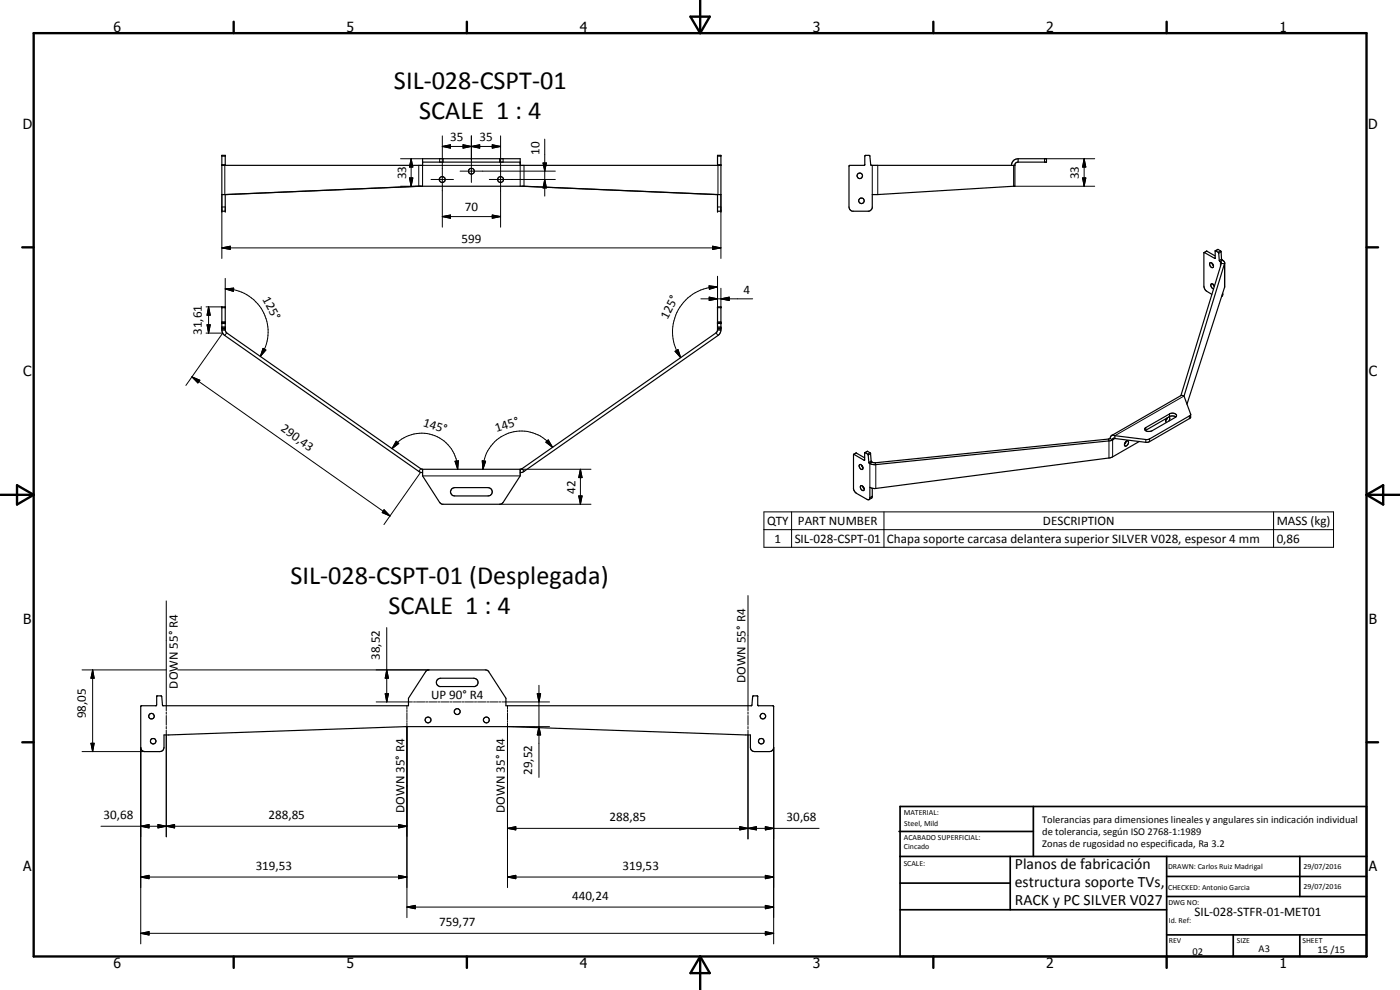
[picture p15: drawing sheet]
<svg xmlns="http://www.w3.org/2000/svg" width="420mm" height="297mm" viewBox="0 0 420 297" stroke-linecap="round" stroke-linejoin="round" font-family="sans-serif">
<defs><g id="words">
<g font-size="7.9">
<text x="118.2" y="26.7">SIL-028-CSPT-01</text>
<text x="125.8" y="35.6">SCALE 1 : 4</text>
<text x="87.2" y="175.3">SIL-028-CSPT-01 (Desplegada)</text>
<text x="116.6" y="184.3">SCALE 1 : 4</text>
</g>
<g font-size="4.7">
<text x="304.6" y="260.8">Planos de fabricación</text>
<text x="304.6" y="266.2">estructura soporte TVs,</text>
<text x="304.6" y="271.6">RACK y PC SILVER V027</text>
</g>
<g font-size="4.2">
<text x="34" y="9.6">6</text>
<text x="104" y="9.6">5</text>
<text x="174" y="9.6">4</text>
<text x="244" y="9.6">3</text>
<text x="314" y="9.6">2</text>
<text x="384" y="9.6">1</text>
<text x="6.8" y="38.7">D</text>
<text x="410.6" y="38.7">D</text>
<text x="7" y="112.9">C</text>
<text x="410.8" y="112.9">C</text>
<text x="7" y="187.1">B</text>
<text x="410.8" y="187.1">B</text>
<text x="7" y="261.4">A</text>
<text x="410.8" y="261.4">A</text>
<text x="34" y="290.4">6</text>
<text x="104" y="290.4">5</text>
<text x="174" y="290.4">4</text>
<text x="244" y="290.4">3</text>
<text x="314" y="290.4">2</text>
<text x="384" y="290.4">1</text>
</g>
<g font-size="3.9">
<text x="135.1" y="42.4">35</text>
<text x="143.9" y="42.4">35</text>
<text x="161.9" y="46.5" transform="rotate(-90 161.9 46.5)">10</text>
<text x="121.9" y="53.8" transform="rotate(-90 121.9 53.8)">33</text>
<text x="323.8" y="53.8" transform="rotate(-90 323.8 53.8)">33</text>
<text x="139.5" y="63.5">70</text>
<text x="138.5" y="72.9">599</text>
<text x="78.7" y="89.7" transform="rotate(62 78.7 89.7)">125°</text>
<text x="223.1" y="88.1">4</text>
<text x="200.3" y="95.9" transform="rotate(-62 200.3 95.9)">125°</text>
<text x="60.6" y="100.5" transform="rotate(-90 60.6 100.5)">31,61</text>
<text x="84.1" y="129.1" transform="rotate(35 84.1 129.1)">290,43</text>
<text x="126.8" y="127.9" transform="rotate(17 126.8 127.9)">145°</text>
<text x="149" y="129.5" transform="rotate(-17 149 129.5)">145°</text>
<text x="172.7" y="148.1" transform="rotate(-90 172.7 148.1)">42</text>
<text x="230.2" y="157.5">QTY</text>
<text x="239.5" y="157.5">PART NUMBER</text>
<text x="313" y="157.5">DESCRIPTION</text>
<text x="383.1" y="157.6">MASS (kg)</text>
<text x="232.4" y="162.8">1</text>
<text x="238.5" y="162.8">SIL-028-CSPT-01</text>
<text x="266.2" y="162.9">Chapa soporte carcasa delantera superior SILVER V028, espesor 4 mm</text>
<text x="383.1" y="162.8">0,86</text>
<text x="114" y="198" transform="rotate(-90 114 198)">38,52</text>
<text x="53.3" y="206.6" transform="rotate(-90 53.3 206.6)">DOWN 55° R4</text>
<text x="129.4" y="209.8">UP 90° R4</text>
<text x="223.7" y="204.9" transform="rotate(-90 223.7 204.9)">DOWN 55° R4</text>
<text x="25.7" y="215.6" transform="rotate(-90 25.7 215.6)">98,05</text>
<text x="159.7" y="232.5" transform="rotate(-90 159.7 232.5)">29,52</text>
<text x="31.1" y="245.8">30,68</text>
<text x="80.6" y="245.8">288,85</text>
<text x="121.4" y="243.8" transform="rotate(-90 121.4 243.8)">DOWN 35° R4</text>
<text x="151.5" y="243.8" transform="rotate(-90 151.5 243.8)">DOWN 35° R4</text>
<text x="183" y="246.4">288,85</text>
<text x="236.1" y="246.4">30,68</text>
<text x="76.7" y="261.1">319,53</text>
<text x="186.8" y="261.1">319,53</text>
<text x="171.7" y="270.1">440,24</text>
<text x="358.5" y="275">SIL-028-STFR-01-MET01</text>
<text x="131.8" y="278">759,77</text>
</g>
<g font-size="3.1">
<text x="312.7" y="246.8">Tolerancias para dimensiones lineales y angulares sin indicación individual</text>
<text x="312.7" y="250.4">de tolerancia, según ISO 2768-1:1989</text>
<text x="312.7" y="254">Zonas de rugosidad no especificada, Ra 3.2</text>
<text x="357.9" y="286.4">02</text>
<text x="377.7" y="285.6">A3</text>
<text x="395.4" y="285.9">15 /15</text>
</g>
<g font-size="2.4">
<text x="271.2" y="244.4">MATERIAL:</text>
<text x="271.3" y="252">ACABADO SUPERFICIAL:</text>
<text x="271.4" y="247.9">Steel, Mild</text>
<text x="271.3" y="254.6">Cincado</text>
<text x="271.2" y="259.7">SCALE:</text>
<text x="350.6" y="260.8">DRAWN: Carlos Ruiz Madrigal</text>
<text x="391.2" y="260.6">29/07/2016</text>
<text x="350.6" y="267">CHECKED: Antonio Garcia</text>
<text x="391.2" y="266.7">29/07/2016</text>
<text x="350.6" y="271.4">DWG NO:</text>
<text x="350.8" y="276.9">Id. Ref:</text>
<text x="350.8" y="282.8">REV</text>
<text x="371.2" y="282.9">SIZE</text>
<text x="390.9" y="282.9">SHEET</text>
</g>
</g></defs>
<g fill="#000">
<circle cx="126.8" cy="48.6" r=".18"/>
<circle cx="156.1" cy="48.6" r=".18"/>
<circle cx="66.6" cy="63.4" r=".18"/>
<circle cx="67.6" cy="63.4" r=".18"/>
<circle cx="215.3" cy="63.4" r=".18"/>
<circle cx="216.4" cy="63.4" r=".18"/>
<circle cx="66.6" cy="92.1" r=".18"/>
<circle cx="66.6" cy="96.8" r=".18"/>
<circle cx="67.6" cy="96.8" r=".18"/>
<circle cx="67.6" cy="92.1" r=".18"/>
<circle cx="215.3" cy="92.1" r=".18"/>
<circle cx="215.3" cy="96.8" r=".18"/>
<circle cx="216.4" cy="96.8" r=".18"/>
<circle cx="216.4" cy="92.1" r=".18"/>
</g>
<g fill="none" stroke="#000" stroke-width=".35">
<path d="M66.6 49.6h60.2v-2h29.3v2h60.3M67.5 58.4l58.2-2.5h31.6l58.2 2.5M67.6 49.6v-3h-1v16.8h1v-5M126.3 55.9l-59.7 2.5M126.8 48.6h29.3M156.7 55.9l59.7 2.5M215.3 49.6v-3h1.1v16.8h-1.1v-5M305.6 47.6h8.5v1h-8.8l-.4 .2-.3 .6v6.5l-42.8 2.5v4l-.8 .9-5.2 .1-.8-.6-.2-.4v-12.5l.2-.3 4.5-.1v-2.6l.3-.3 1.3 .1 .2 2.7 .3 .2h43M305.6 47.6v1M305.6 47.6a1.94 1.94 0 0 0-2 2M361.4 75.8l.8-.4 2.5 1.4M363.8 79a.51 .51 0 0 0-.8 0 .51 .51 0 0 0 .2 .8l.7 .5 .3-.2v-.4"/>
<path d="M363.8 79l.4 .7M364.7 75.2l-.1 2.3-3.2-1.8-.1 .2v10l.6 1.3 1.8 1.1M364.7 75.2l1 .5 .2 2.4 .7 .9-12.2 39.7M364.7 75.2l.9-.4 .8 .6 .2 2.3 1 1.3M367.6 79l-12.3 39.9M367.6 78.9v7.2l-11.4 35.2M66.6 96.8h1M215.3 96.8h1.1M364.1 85.3l.3 .6M364.4 85.8a.58 .58 0 0 0-.4-.6 .58 .58 0 0 0-.6 .3l.2 .7 .6 .5M366.7 88.9h.1M367 88l-.3 .9"/>
<path d="M355.3 118.8l2 5.3v1.2l-.2 .2-12.5 7.2-10-1.1M355.3 118.8l-.6-.2-.4 .1-20.7 12M256.2 136.3v10.6l.8 1.1 3.2 1.8 .6 .1M256.2 136.3h.1M256.2 136.3l.8-.4 2.5 1.5M257.9 139.5a.83 .83 0 0 1 1 .4 .83 .83 0 0 1-.2 1l-.7-.5zM258.6 139.6l.4 .7M259.5 135.8l-.1 2.3-3.2-1.8M259.5 135.9h.1M333.2 131.6l-70.5 7.3-1.2-.4-.4-2.7-.7-.4-.9 .4M333.2 131.6l.7 .4M333.9 132l-1.1 .3-70.6 7.1a1.3 1.3 0 0 1-1.4-.7l-.3-2.4-1-.5"/>
<path d="M334.6 130.7v.9M334.6 130.7a.87 .87 0 0 0-1 0 .87 .87 0 0 0-.4 .9M334.6 131.6l-.4-.1-.3 .5M337.9 132.5a.49 .49 0 0 1 .7-.1 .49 .49 0 0 1 0 .7 .68 .68 0 0 1-.4 .6 .68 .68 0 0 1-.7-.1v-.6zM338 132.4l-.5 .9M341.9 132.5l-8.7 4.9-70.7 9.2-1.4-.4v3.3l-.3 .4M343.6 128.5l7.4-4.3a1.41 1.41 0 0 1 2.1 .6l-.3 .4-7.1 4.1a1.35 1.35 0 0 1-2.1-.6zM350.2 125.5l-.4 .5 .3 .7M350.3 125.3l-.5 .9M350.7 125.1l.4 .3-.3 .9M352.9 125.1l-.9-.3-.8 .1-7.5 4.3M357.3 124.4l-12.7 7.5-10-1.2"/>
<path d="M126.8 141.8l-1.1-.4-58.2-40.7-.7-.8-.2-.8v-7h1v7l.4 .8 58.6 40.9h29.7l.4-.2 58.2-40.7 .4-.8v-7h1.1v7l-.3 .8-.6 .8-58.2 40.7-1.2 .4M126.8 140.8v2l5.1 7.9 .8 .6 17.7-.1 .6-.5 5.1-7.9v-2M135.5 146.7l1-.4h10a1.25 1.25 0 0 1 1.2 1.3 1.25 1.25 0 0 1-1.2 1.2h-10a1.24 1.24 0 0 1-1.2-.7 1.24 1.24 0 0 1 .2-1.4zM258.9 145.9l-.6-.2a1 1 0 0 0 .9 1.5l.2-.6M258.9 145.9l.5 .7M261.8 146.5v2.6l-1 .8M42.4 211.8l4.5-.1 .2-2.9h1.3l.1 .2 .4 2.8h73.7v-2.3l5.2-8.1 .5-.3 17.4-.1 .9 .4 5.2 8.1v2.3h73.7l.4-2.8 .1-.2h1.3l.2 2.9 4.5 .1 .2 .1v12.4l-.2 .7-.6 .4h-5.4l-.6-.4-.2-.7v-3.8l-72.5-2.5h-31l-72.5 2.5v3.8l-.4 .9-.8 .3h-4.5l-.9-.3-.4-.7v-12.6zM131.3 203.9l.9-.4h10a1.26 1.26 0 0 1 1.3 1.1 1.26 1.26 0 0 1-1.1 1.4h-10.5a1.3 1.3 0 0 1-.6-2.1z"/>
<circle cx="132.7" cy="53.8" r=".88"/>
<circle cx="141.5" cy="51.4" r=".88"/>
<circle cx="150.2" cy="53.9" r=".88"/>
<circle cx="258" cy="52.8" r=".82"/>
<circle cx="258.5" cy="60.2" r=".83"/>
<circle cx="45.5" cy="214.9" r=".83"/>
<circle cx="128.5" cy="216" r=".88"/>
<circle cx="137.2" cy="213.5" r=".89"/>
<circle cx="146" cy="216" r=".88"/>
<circle cx="229" cy="214.9" r=".83"/>
<circle cx="46" cy="222.4" r=".83"/>
<circle cx="228.5" cy="222.4" r=".83"/>
</g>
<g fill="none" stroke="#000" stroke-width=".3">
<path d="M66.6 46.9h1M66.6 49.4h1M66.6 58.4v19.2M67.5 49.6v8.8M120.2 55.9h6.6v-6.3h29.3v6.3M120.2 47.6h6.6M122.9 53.4h1l-.5 2.5zM123.4 47.6l.5 2.5h-1zM123.4 47.6v8.3M125.7 49.6v6.3M129.4 53.8h6.7M131.9 47.6v1"/>
<path d="M132.7 43.9l2.5-.5v1zM132.7 40.8v27.4M132.7 43.9h17.5M133 47.6v1M138.1 51.4h12M139 43.4l2.5 .5-2.5 .5zM139 43.4l5 1v-1l-5 1zM141.5 43.9l2.5-.5v1zM141.5 40.8v13.9M146.8 53.8h19.9M147.7 43.4l2.5 .5-2.5 .5zM149.9 47.6v1"/>
<path d="M150.2 40.8v27.4M150.3 51.4h16.4M151 47.6v1M157.3 49.6v6.3M163 48.9h1l-.5 2.5zM163.5 53.8l.5 2.6h-1zM163.5 41.7v17.1M215.3 46.9h1.1M215.3 49.4h1.1M215.5 49.6v8.8M216.4 58.4v19.2M261.8 49.6v8.8"/>
<path d="M263.4 49.6v8.8M304.2 49.6v6.3M304.6 55.9h23.9M324.9 53.4h1l-.5 2.5zM325.4 47.6l.5 2.5h-1zM325.4 47.6v8.3M328.5 47.6h-15v1M66.6 74.4l2.5-.5v.9zM66.6 62.1h1M66.6 74.4h149.8M132.7 65l2.5-.5v1zM132.7 65h17.5"/>
<path d="M147.7 64.5l2.5 .5-2.5 .5zM213.9 73.9l2.5 .5-2.5 .4zM215.3 62.1h1.1M362.2 75.4l-.7 .4M364.7 77.4l-.2 .1M365.6 74.8l-.7 .5M366.3 75.3l-.7 .4M366.5 75.6l-.8 .4M366.6 79l.9 .1v7.2M366.6 77.7l-.7 .4M366.8 78l-.7 .4M367 78.1l-.7 .4v1.4"/>
<path d="M61.8 99.9h5l-11 15.8M61.8 92.1h4.8M62.1 97.5h1l-.5 2.4zM62.6 92.1l.5 2.5h-1zM62.6 92.1v7.8M66.6 96.6h1M66.6 97.1h1M66.6 98.1h1M66.6 98.3h1M66.6 98.6h1M66.6 98.8h1M66.6 99.1h1"/>
<path d="M67.6 86.7l2.5-.3v1zM67.6 83.5v8.8h-1M67.6 86.7a12.7 12.7 0 0 1 12.2 8.9 12.8 12.8 0 0 1-.4 9.2l-1.3 2.1M68 99.9l-.5 .8M210.3 89.7h15.6M212.8 85.8l2.5 .3-2.4 .7zM212.8 89.2l2.5 .5-2.5 .5zM214.9 99.9l.6 .8M215.3 82.9v9.4h1.1v-5.8M215.3 96.6h1.1M215.3 97.1h1.1M215.3 98.1h1.1"/>
<path d="M215.3 98.3h1.1M215.3 98.6h1.1M215.3 98.8h1.1M215.3 99.1h1.1M215.3 86.1a13.5 13.5 0 0 0-11 21.2M216.4 89.7l2.5-.5v1zM367 88.3l-.2 .1M57.6 113.1l2.4 1-.6 .8zM57.6 113.1l59.4 41.7M78.9 104.5l.9 .5-1.7 1.9zM202.6 105.4l.9-.5 .8 2.4zM355.3 118.8l-20.7 11.9"/>
<path d="M117.6 134.6a10.9 10.9 0 0 1 6.6-4.4 10.8 10.8 0 0 1 12.9 8.1l.3 2.5M118.9 132.4l.8 .7-2.1 1.5zM136.6 138.4l1-.1-.2 2.5zM144.7 138.3l1 .1-.8 2.4zM163.8 132.7l.7-.7 1.4 2.2zM165.9 134.2a11.5 11.5 0 0 0-16.2-2.7 11.5 11.5 0 0 0-4.8 9.3M257 135.9l-.7 .5M259.5 138l-.2 .1M260.4 135.4l-.7 .4M261.1 135.8l-.7 .5M261.3 136.1l-.7 .4M261.4 138.3l-.6 .4"/>
<path d="M261.6 138.6l-.7 .4M261.8 138.7l-.7 .4v7.1M262.7 138.9l.1 .5v7.2M332.6 131.7l.2 .6v5.1M334.6 131.6l-.7 .4v5.1M343.9 131.9v.8M343.9 128.3v.8M345 131.7v.8M351 124.2v.8M356.9 124.8v.8M115.3 153l1.7 1.8-2.3-1zM126.2 141.7l-11 15.7"/>
<path d="M126.3 140.6l-.6 .8M126.8 142.8h29.3M149.9 151.3h27.5M156.1 140.8h21.3M156.7 140.6l.6 .8M173.7 148.8h1l-.5 2.5zM174.2 140.8l.5 2.5h-1zM174.2 140.8v10.5M229.3 153.6h170.9v10.6h-170.9zM229.3 158.9h170.9M237.6 153.6v10.6M261.8 148.9l-.7 .4"/>
<path d="M265.3 153.6v10.6M382.2 153.6v10.6M224.5 178.7v34.5M49.9 180.3v32.9M116.1 188.3v22.3M24.6 201h25.3M27.8 201l.5 2.5h-1zM27.8 201v24.5M49.9 213.6v.7M49.9 214.7v2.9M49.9 218v.7M49.9 219.1v32"/>
<path d="M53.3 201h75.4M112.9 210.6h10.9M115.6 208.2h1l-.5 2.4zM116.1 201l.5 2.5h-1zM122.1 211.8v1M122.1 213.1v.5M122.1 213.9v2M122.1 216.2v.5M122.1 217v58.3M124.1 210.6h.6M125 210.6h2.5M127.8 210.6h.5"/>
<path d="M128.7 210.6h2.4M131.4 210.6h.6M132.3 210.6h2.5M135.1 210.6h.6M136 210.6h2.4M138.7 210.6h.6M139.6 210.6h2.5M142.4 210.6h.6M143.3 210.6h2.4M146.1 210.6h.6M147 210.6h2.4M149.7 210.6h.6"/>
<path d="M150.7 210.6h14.2M152.3 211.8v1M152.3 213.1v.5M152.3 213.9v2M152.3 216.2v.5M152.3 217v49.3M152.7 218h12.2M161.2 208.2h1.1l-.6 2.4zM161.7 218l.6 2.5h-1.1zM161.7 205.6v27.7M224.5 213.6v.7M224.5 214.7v2.9"/>
<path d="M224.5 218v.7M224.5 219.1v32.6M24.6 225.5h18.9M27.3 223h1l-.5 2.5zM42.2 224.3v58.9M232.2 224.3v58.9M30.3 247.9h91.8M42.2 247.9l2.5-.5v1zM47.4 247.4l2.5 .5-2.5 .5zM47.4 247.4l5 1v-1l-5 1zM49.9 247.9l2.5-.5v1zM119.6 247.4l2.5 .5-2.5 .5z"/>
<path d="M152.3 248.5l2.5-.5v1zM152.3 248.5h93.5M222 248l2.5 .5-2.5 .5zM224.5 248.5l2.5-.5v1zM229.7 248l2.5 .5-2.5 .5zM42.2 263.1l2.5-.5v1.1zM42.2 263.1h79.9M119.6 262.6l2.5 .5-2.5 .6zM122.1 272.2l2.5-.5v1zM122.1 272.2h110.1M152.3 263.1l2.5-.5v1.1zM152.3 263.1h79.9"/>
<path d="M229.7 262.6l2.5 .5-2.5 .6zM229.7 271.7l2.5 .5-2.5 .5zM229.7 279.5l2.5 .5-2.5 .5zM42.2 280l2.5-.5v1zM42.2 280h190"/>
</g>
<g fill="none" stroke="#000" stroke-width=".71">
<path d="M10.1 9.9h400v277.1h-400zM70.1 6.5v3.4M140.1 6.5v3.4M207.2 5h5.8l-2.9 4.9zM210.1 0v9.9M280.1 6.5v3.4M350.1 6.5v3.4M6.7 74.2h3.4M410.1 74.2h3.5M.1 148.5h10M5.1 145.6l5 2.9-5 2.9zM410.1 148.5h10"/>
<path d="M410.1 148.5l5-2.9v5.8zM6.7 222.7h3.4M410.1 222.7h3.5M70.1 287v3.4M140.1 287v3.4M210.1 287v10M210.1 287l2.9 5h-5.8zM280.1 287v3.4M350.1 287v3.4"/>
</g>
<g fill="none" stroke="#000" stroke-width=".51">
<path d="M269.8 249.5h40.3M270.1 242h140v45h-140zM270.1 257h140M303.2 257v16M310.1 242v15M350.1 257v30M390.1 257v12M270.1 265h33.1M270.1 273h80M350.1 269h60M350.1 263h60M350.1 280.5h60"/>
<path d="M370.1 280.5v6.5M390.1 280.5v6.5"/>
</g>
<g fill="#000">
<path d="M122.9 53.4h1l-.5 2.5zM123.4 47.6l.5 2.5h-1zM132.7 43.9l2.5-.5v1zM139 43.4l2.5 .5-2.5 .5zM141.5 43.9l2.5-.5v1zM147.7 43.4l2.5 .5-2.5 .5zM163 48.9h1l-.5 2.5zM163.5 53.8l.5 2.6h-1zM324.9 53.4h1l-.5 2.5zM325.4 47.6l.5 2.5h-1zM66.6 74.4l2.5-.5v.9zM132.7 65l2.5-.5v1z"/>
<path d="M147.7 64.5l2.5 .5-2.5 .5zM213.9 73.9l2.5 .5-2.5 .4zM62.1 97.5h1l-.5 2.4zM62.6 92.1l.5 2.5h-1zM67.6 86.7l2.5-.3v1zM212.8 89.2l2.5 .5-2.5 .5zM212.8 85.8l2.5 .3-2.4 .7zM216.4 89.7l2.5-.5v1zM57.6 113.1l2.4 1-.6 .8zM78.9 104.5l.9 .5-1.7 1.9zM202.6 105.4l.9-.5 .8 2.4zM118.9 132.4l.8 .7-2.1 1.5z"/>
<path d="M136.6 138.4l1-.1-.2 2.5zM144.7 138.3l1 .1-.8 2.4zM163.8 132.7l.7-.7 1.4 2.2zM115.3 153l1.7 1.8-2.3-1zM173.7 148.8h1l-.5 2.5zM174.2 140.8l.5 2.5h-1zM27.8 201l.5 2.5h-1zM115.6 208.2h1l-.5 2.4zM116.1 201l.5 2.5h-1zM161.2 208.2h1.1l-.6 2.4zM27.3 223h1l-.5 2.5zM161.7 218l.6 2.5h-1.1z"/>
<path d="M42.2 247.9l2.5-.5v1zM47.4 247.4l2.5 .5-2.5 .5zM49.9 247.9l2.5-.5v1zM119.6 247.4l2.5 .5-2.5 .5zM152.3 248.5l2.5-.5v1zM222 248l2.5 .5-2.5 .5zM224.5 248.5l2.5-.5v1zM229.7 248l2.5 .5-2.5 .5zM42.2 263.1l2.5-.5v1.1zM42.2 280l2.5-.5v1zM119.6 262.6l2.5 .5-2.5 .6zM122.1 272.2l2.5-.5v1z"/>
<path d="M152.3 263.1l2.5-.5v1.1zM229.7 262.6l2.5 .5-2.5 .6zM229.7 271.7l2.5 .5-2.5 .5zM229.7 279.5l2.5 .5-2.5 .5z"/>
</g>
<use href="#words"/>
</svg>
